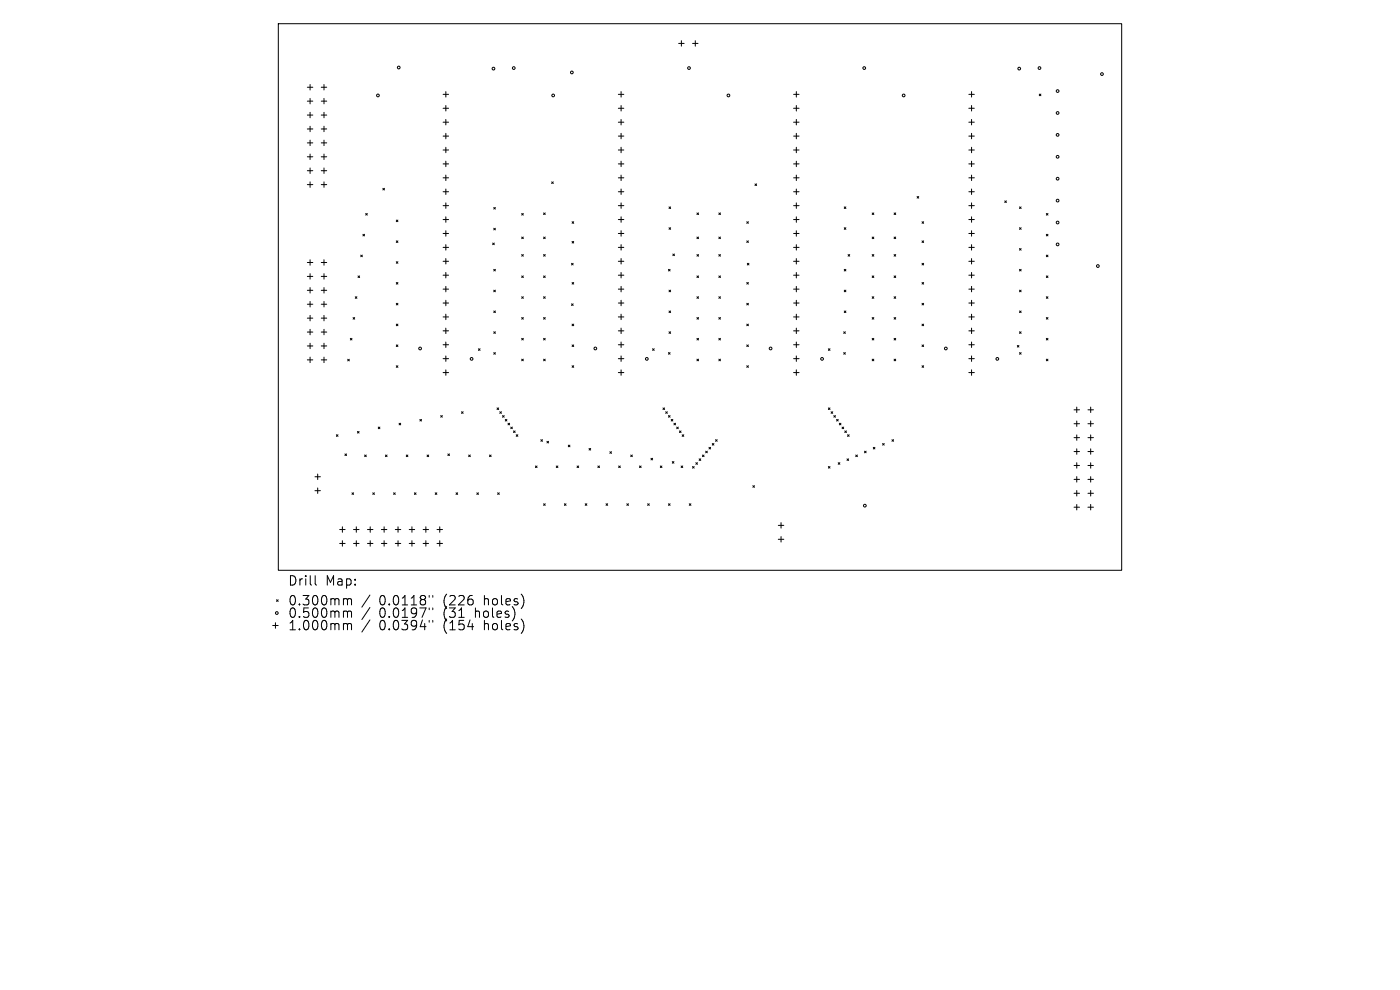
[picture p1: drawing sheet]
<svg xmlns="http://www.w3.org/2000/svg" width="297mm" height="210mm" viewBox="0 0 297 210" stroke-linecap="round" stroke-linejoin="round" font-family="sans-serif">
<defs><g id="words">
<g font-size="2.8">
<text x="61" y="124.5">Drill</text>
<text x="69" y="124.5">Map:</text>
<text x="61" y="128.7">0.300mm</text>
<text x="61" y="131.3">0.500mm</text>
<text x="80.5" y="128.7">0.0118&quot;</text>
<text x="80.5" y="131.3">0.0197&quot;</text>
<text x="94.2" y="128.7">(226</text>
<text x="94.2" y="131.3">(31</text>
<text x="101.1" y="131.3">holes)</text>
<text x="103" y="128.7">holes)</text>
<text x="61" y="134">1.000mm</text>
<text x="80.5" y="134">0.0394&quot;</text>
<text x="94.2" y="134">(154</text>
<text x="103" y="134">holes)</text>
</g>
</g></defs>
<g fill="none" stroke="#000" stroke-width=".21">
<path d="M59 5h179v116h-179zM65.2 18.5h1.2M65.8 17.9v1.2M68.2 18.5h1.1M68.7 17.9v1.2M94.6 19.4v1.2M131.8 19.4v1.2M144 9.2h1.1M144.6 8.6v1.2M146.9 9.2h1.2M147.5 8.6v1.2M168.9 19.4v1.2"/>
<path d="M206.1 19.4v1.2M220.5 20l.3 .3M220.8 20l-.3 .3M65.2 21.5h1.2M65.2 24.4h1.2M65.2 27.4h1.2M65.2 30.3h1.2M65.2 33.3h1.2M65.2 36.2h1.2M65.2 39.2h1.2M65.8 20.9v1.1M65.8 23.8v1.2"/>
<path d="M65.8 26.8v1.1M65.8 29.7v1.2M65.8 32.7v1.1M65.8 35.6v1.2M65.8 38.6v1.1M68.2 21.5h1.1M68.2 24.4h1.1M68.2 27.4h1.1M68.2 30.3h1.1M68.2 33.3h1.1M68.2 36.2h1.1M68.2 39.2h1.1"/>
<path d="M68.7 20.9v1.1M68.7 23.8v1.2M68.7 26.8v1.1M68.7 29.7v1.2M68.7 32.7v1.1M68.7 35.6v1.2M68.7 38.6v1.1M81.2 39.9l.4 .4M81.6 39.9l-.4 .4M94 20h1.2M94 23h1.2M94 25.9h1.2"/>
<path d="M94 28.9h1.2M94 31.8h1.2M94 34.8h1.2M94 37.7h1.2M94.6 22.4v1.1M94.6 25.3v1.2M94.6 28.3v1.1M94.6 31.2v1.2M94.6 34.2v1.2M94.6 37.1v1.2M117 38.6l.4 .3M117.4 38.6l-.4 .3"/>
<path d="M131.2 20h1.1M131.2 23h1.1M131.2 25.9h1.1M131.2 28.9h1.1M131.2 31.8h1.1M131.2 34.8h1.1M131.2 37.7h1.1M131.8 22.4v1.1M131.8 25.3v1.2M131.8 28.3v1.1M131.8 31.2v1.2M131.8 34.2v1.2"/>
<path d="M131.8 37.1v1.2M160.2 39l.3 .4M160.5 39l-.3 .4M168.4 20h1.1M168.4 23h1.1M168.4 25.9h1.1M168.4 28.9h1.1M168.4 31.8h1.1M168.4 34.8h1.1M168.4 37.7h1.1M168.9 22.4v1.1M168.9 25.3v1.2"/>
<path d="M168.9 28.3v1.1M168.9 31.2v1.2M168.9 34.2v1.2M168.9 37.1v1.2M205.5 20h1.2M205.5 23h1.2M205.5 25.9h1.2M205.5 28.9h1.2M205.5 31.8h1.2M205.5 34.8h1.2M205.5 37.7h1.2M206.1 22.4v1.1"/>
<path d="M206.1 25.3v1.2M206.1 28.3v1.1M206.1 31.2v1.2M206.1 34.2v1.2M206.1 37.1v1.2M65.2 55.7h1.2M65.2 58.6h1.2M65.8 55.1v1.2M65.8 58.1v1.1M68.2 55.7h1.1M68.2 58.6h1.1M68.7 55.1v1.2"/>
<path d="M68.7 58.1v1.1M75.9 58.5l.4 .4M76.3 58.5l-.4 .4M76.5 54.1l.4 .4M76.9 54.1l-.4 .4M77 49.7l.3 .3M77.3 49.7l-.3 .3M77.6 45.3l.3 .3M77.9 45.3l-.3 .3M84.1 46.7l.3 .3M84.1 51.1l.3 .3M84.1 55.5l.3 .4"/>
<path d="M84.1 59.9l.3 .4M84.4 46.7l-.3 .3M84.4 51.1l-.3 .3M84.4 55.5l-.3 .4M84.4 59.9l-.3 .4M94 40.7h1.2M94 43.6h1.2M94 46.6h1.2M94 49.5h1.2M94 52.5h1.2M94 55.4h1.2M94 58.4h1.2"/>
<path d="M94.6 40.1v1.2M94.6 43v1.2M94.6 46v1.2M94.6 48.9v1.2M94.6 51.9v1.2M94.6 54.8v1.2M94.6 57.8v1.2M104.5 51.6l.4 .3M104.7 44l.4 .4M104.7 48.4l.4 .4M104.7 57.1l.4 .4M104.9 51.6l-.4 .3"/>
<path d="M105.1 44l-.4 .4M105.1 48.4l-.4 .4M105.1 57.1l-.4 .4M110.7 45.3l.3 .3M110.7 50.3l.3 .3M110.7 54l.3 .3M110.7 58.5l.3 .4M111 45.3l-.3 .3M111 50.3l-.3 .3M111 54l-.3 .3M111 58.5l-.3 .4M115.3 45.2l.4 .3"/>
<path d="M115.3 50.3l.4 .3M115.3 54l.4 .3M115.3 58.5l.4 .4M115.7 58.5l-.4 .4M115.7 45.2l-.4 .3M115.7 50.3l-.4 .3M115.7 54l-.4 .3M121.2 55.9l.4 .3M121.4 51.2l.3 .4M121.4 47l.3 .4M121.4 59.9l.3 .4M121.6 55.9l-.4 .3"/>
<path d="M121.7 47l-.3 .4M121.7 51.2l-.3 .4M121.7 59.9l-.3 .4M131.2 40.7h1.1M131.2 43.6h1.1M131.2 46.6h1.1M131.2 49.5h1.1M131.2 52.5h1.1M131.2 55.4h1.1M131.2 58.4h1.1M131.8 40.1v1.2M131.8 43v1.2"/>
<path d="M131.8 46v1.2M131.8 48.9v1.2M131.8 51.9v1.2M131.8 54.8v1.2M131.8 57.8v1.2M141.8 57.1l.4 .4M141.9 43.9l.4 .3M141.9 48.3l.4 .4M142.2 57.1l-.4 .4M142.3 43.9l-.4 .3M142.3 48.3l-.4 .4M142.7 53.9l.4 .3"/>
<path d="M143.1 53.9l-.4 .3M147.9 45.2l.3 .3M147.9 50.3l.3 .3M147.9 54l.3 .3M147.9 58.5l.3 .4M148.2 45.2l-.3 .3M148.2 50.3l-.3 .3M148.2 54l-.3 .3M148.2 58.5l-.3 .4M152.5 45.2l.3 .3M152.5 50.3l.3 .3M152.5 54l.3 .3"/>
<path d="M152.5 58.5l.3 .4M152.8 45.2l-.3 .3M152.8 50.3l-.3 .3M152.8 54l-.3 .3M152.8 58.5l-.3 .4M158.4 51.1l.4 .3M158.4 59.9l.4 .4M158.4 47l.4 .4M158.5 55.9l.4 .3M158.8 47l-.4 .4M158.8 51.1l-.4 .3M158.8 59.9l-.4 .4"/>
<path d="M158.9 55.9l-.4 .3M168.4 40.7h1.1M168.4 43.6h1.1M168.4 46.6h1.1M168.4 49.5h1.1M168.4 52.5h1.1M168.4 55.4h1.1M168.4 58.4h1.1M168.9 40.1v1.2M168.9 43v1.2M168.9 46v1.2M168.9 48.9v1.2"/>
<path d="M168.9 51.9v1.2M168.9 54.8v1.2M168.9 57.8v1.2M179.1 43.9l.4 .3M179.1 48.3l.4 .4M179.1 57.1l.4 .4M179.5 43.9l-.4 .3M179.5 48.3l-.4 .4M179.5 57.1l-.4 .4M179.9 54l.4 .3M180.3 54l-.4 .3M185 45.2l.4 .3"/>
<path d="M185 50.3l.4 .3M185 54l.4 .3M185 58.5l.4 .4M185.4 50.3l-.4 .3M185.4 45.2l-.4 .3M185.4 54l-.4 .3M185.4 58.5l-.4 .4M189.7 45.2l.3 .3M189.7 50.3l.3 .3M189.7 54l.3 .3M189.7 58.5l.3 .4M190 45.2l-.3 .3"/>
<path d="M190 50.3l-.3 .3M190 54l-.3 .3M190 58.5l-.3 .4M194.6 41.7l.3 .3M194.9 41.7l-.3 .3M195.6 51.1l.3 .3M195.6 59.9l.3 .4M195.6 47l.3 .4M195.6 55.9l.3 .3M195.9 47l-.3 .4M195.9 51.1l-.3 .3M195.9 55.9l-.3 .3"/>
<path d="M195.9 59.9l-.3 .4M205.5 40.7h1.2M205.5 43.6h1.2M205.5 46.6h1.2M205.5 49.5h1.2M205.5 52.5h1.2M205.5 55.4h1.2M205.5 58.4h1.2M206.1 40.1v1.2M206.1 43v1.2M206.1 46v1.2M206.1 48.9v1.2"/>
<path d="M206.1 51.9v1.2M206.1 54.8v1.2M206.1 57.8v1.2M213.2 42.6l.3 .4M213.5 42.6l-.3 .4M216.3 43.9l.3 .3M216.3 48.3l.3 .4M216.3 52.7l.3 .4M216.3 57.1l.3 .4M216.6 43.9l-.3 .3M216.6 48.3l-.3 .4M216.6 52.7l-.3 .4"/>
<path d="M216.6 57.1l-.3 .4M222 45.3l.3 .3M222 49.7l.3 .3M222 54.1l.3 .4M222 58.5l.3 .4M222.3 45.3l-.3 .3M222.3 49.7l-.3 .3M222.3 54.1l-.3 .4M222.3 58.5l-.3 .4M65.2 61.6h1.2M65.2 64.5h1.2M65.2 67.5h1.2"/>
<path d="M65.2 70.4h1.2M65.2 73.4h1.2M65.2 76.3h1.2M65.8 61v1.2M65.8 64v1.1M65.8 66.9v1.2M65.8 69.9v1.1M65.8 72.8v1.2M65.8 75.8v1.1M68.2 61.6h1.1M68.2 64.5h1.1M68.2 67.5h1.1"/>
<path d="M68.2 70.4h1.1M68.2 73.4h1.1M68.2 76.3h1.1M68.7 61v1.2M68.7 64v1.1M68.7 66.9v1.2M68.7 69.9v1.1M68.7 72.8v1.2M68.7 75.8v1.1M73.8 76.2l.3 .4M74.1 76.2l-.3 .4M74.3 71.8l.4 .3"/>
<path d="M74.7 71.8l-.4 .3M74.9 67.4l.4 .3M75.3 67.4l-.4 .3M75.4 62.9l.3 .4M75.7 62.9l-.3 .4M84.1 64.3l.3 .4M84.1 68.8l.3 .3M84.1 73.2l.3 .3M84.1 77.6l.3 .3M84.4 64.3l-.3 .4M84.4 68.8l-.3 .3M84.4 73.2l-.3 .3"/>
<path d="M84.4 77.6l-.3 .3M94 61.3h1.2M94 64.3h1.2M94 67.2h1.2M94 70.2h1.2M94 73.1h1.2M94 76.1h1.2M94 79h1.2M94.6 60.7v1.2M94.6 63.7v1.2M94.6 66.7v1.1M94.6 69.6v1.2"/>
<path d="M94.6 72.6v1.1M94.6 75.5v1.2M94.6 78.5v1.1M101.5 74l.3 .3M101.8 74l-.3 .3M104.7 61.5l.4 .4M104.7 66l.4 .3M104.7 70.4l.4 .3M104.7 74.8l.4 .3M105.1 61.5l-.4 .4M105.1 66l-.4 .3M105.1 70.4l-.4 .3"/>
<path d="M105.1 74.8l-.4 .3M110.7 62.9l.3 .4M110.7 67.4l.3 .3M110.7 71.8l.3 .3M110.7 76.2l.3 .3M111 67.4l-.3 .3M111 62.9l-.3 .4M111 71.8l-.3 .3M111 76.2l-.3 .3M115.3 62.9l.4 .4M115.3 67.4l.4 .3M115.3 71.8l.4 .3"/>
<path d="M115.3 76.2l.4 .3M115.7 62.9l-.4 .4M115.7 71.8l-.4 .3M115.7 67.4l-.4 .3M115.7 76.2l-.4 .3M121.2 64.5l.4 .3M121.4 68.8l.3 .3M121.4 73.2l.3 .3M121.4 77.6l.3 .3M121.6 64.5l-.4 .3M121.7 77.6l-.3 .3M121.7 68.8l-.3 .3"/>
<path d="M121.7 73.2l-.3 .3M131.2 61.3h1.1M131.2 64.3h1.1M131.2 67.2h1.1M131.2 70.2h1.1M131.2 73.1h1.1M131.2 76.1h1.1M131.2 79h1.1M131.8 60.7v1.2M131.8 63.7v1.2M131.8 66.7v1.1M131.8 69.6v1.2"/>
<path d="M131.8 72.6v1.1M131.8 75.5v1.2M131.8 78.5v1.1M138.4 74l.4 .3M138.8 74l-.4 .3M141.8 74.8l.4 .3M141.9 61.5l.4 .4M141.9 66l.4 .3M141.9 70.4l.4 .3M142.2 74.8l-.4 .3M142.3 61.5l-.4 .4M142.3 66l-.4 .3"/>
<path d="M142.3 70.4l-.4 .3M147.9 62.9l.3 .4M147.9 67.4l.3 .3M147.9 71.8l.3 .3M147.9 76.2l.3 .3M148.2 62.9l-.3 .4M148.2 67.4l-.3 .3M148.2 71.8l-.3 .3M148.2 76.2l-.3 .3M152.5 62.9l.3 .4M152.5 67.4l.3 .3M152.5 71.8l.3 .3"/>
<path d="M152.5 76.2l.3 .3M152.8 62.9l-.3 .4M152.8 67.4l-.3 .3M152.8 71.8l-.3 .3M152.8 76.2l-.3 .3M158.4 64.3l.4 .4M158.4 68.8l.4 .3M158.4 73.2l.4 .3M158.4 77.6l.4 .3M158.8 68.8l-.4 .3M158.8 64.3l-.4 .4M158.8 73.2l-.4 .3"/>
<path d="M158.8 77.6l-.4 .3M168.4 61.3h1.1M168.4 64.3h1.1M168.4 67.2h1.1M168.4 70.2h1.1M168.4 73.1h1.1M168.4 76.1h1.1M168.4 79h1.1M168.9 60.7v1.2M168.9 63.7v1.2M168.9 66.7v1.1M168.9 69.6v1.2"/>
<path d="M168.9 72.6v1.1M168.9 75.5v1.2M168.9 78.5v1.1M175.7 74l.4 .3M176.1 74l-.4 .3M179 70.4l.3 .3M179 74.8l.3 .3M179.1 61.5l.4 .4M179.1 66l.4 .3M179.3 70.4l-.3 .3M179.3 74.8l-.3 .3M179.5 66l-.4 .3"/>
<path d="M179.5 61.5l-.4 .4M185 62.9l.4 .4M185 67.4l.4 .3M185 71.8l.4 .3M185 76.2l.4 .3M185.4 62.9l-.4 .4M185.4 67.4l-.4 .3M185.4 71.8l-.4 .3M185.4 76.2l-.4 .3M189.7 62.9l.3 .4M189.7 67.4l.3 .3M189.7 71.8l.3 .3"/>
<path d="M189.7 76.2l.3 .3M190 62.9l-.3 .4M190 67.4l-.3 .3M190 71.8l-.3 .3M190 76.2l-.3 .3M195.6 64.3l.3 .4M195.6 68.8l.3 .3M195.6 73.2l.3 .3M195.6 77.6l.3 .3M195.9 64.3l-.3 .4M195.9 68.8l-.3 .3M195.9 73.2l-.3 .3"/>
<path d="M195.9 77.6l-.3 .3M205.5 61.3h1.2M205.5 64.3h1.2M205.5 67.2h1.2M205.5 70.2h1.2M205.5 73.1h1.2M205.5 76.1h1.2M205.5 79h1.2M206.1 60.7v1.2M206.1 63.7v1.2M206.1 66.7v1.1M206.1 69.6v1.2"/>
<path d="M206.1 72.6v1.1M206.1 75.5v1.2M206.1 78.5v1.1M215.8 73.3l.4 .3M216.2 73.3l-.4 .3M216.3 61.5l.3 .4M216.3 66l.3 .3M216.3 70.4l.3 .3M216.3 74.8l.3 .3M216.6 61.5l-.3 .4M216.6 66l-.3 .3M216.6 70.4l-.3 .3"/>
<path d="M216.6 74.8l-.3 .3M222 62.9l.3 .4M222 67.4l.3 .3M222 71.8l.3 .3M222 76.2l.3 .3M222.3 62.9l-.3 .4M222.3 67.4l-.3 .3M222.3 71.8l-.3 .3M222.3 76.2l-.3 .3M71.4 92.2l.3 .4M71.7 92.2l-.3 .4M73.2 96.3l.3 .3"/>
<path d="M73.5 96.3l-.3 .3M75.8 91.5l.4 .4M76.2 91.5l-.4 .4M77.4 96.5l.3 .4M77.7 96.5l-.3 .4M80.2 90.6l.4 .3M80.6 90.6l-.4 .3M81.8 96.5l.3 .4M82.1 96.5l-.3 .4M84.7 89.8l.3 .3M85 89.8l-.3 .3M86.2 96.5l.3 .4"/>
<path d="M86.5 96.5l-.3 .4M89.1 89l.3 .3M89.4 89l-.3 .3M90.6 96.5l.3 .4M90.9 96.5l-.3 .4M93.5 88.2l.3 .3M93.8 88.2l-.3 .3M95 96.3l.4 .3M95.4 96.3l-.4 .3M97.9 87.3l.4 .4M98.3 87.3l-.4 .4M99.4 96.5l.4 .4"/>
<path d="M99.8 96.5l-.4 .4M103.8 96.5l.4 .4M104.2 96.5l-.4 .4M105.4 86.5l.4 .4M105.8 86.5l-.4 .4M106 87.3l.4 .4M106.4 87.3l-.4 .4M106.6 88.2l.4 .3M107 88.2l-.4 .3M107.2 89l.3 .3M107.5 89l-.3 .3M107.8 89.8l.3 .3"/>
<path d="M108.1 89.8l-.3 .3M108.3 90.6l.4 .3M108.7 90.6l-.4 .3M108.9 91.4l.4 .4M109.3 91.4l-.4 .4M109.5 92.2l.4 .4M109.9 92.2l-.4 .4M113.6 98.8l.3 .4M113.9 98.8l-.3 .4M114.7 93.3l.4 .3M115.1 93.3l-.4 .3M116 93.6l.4 .4"/>
<path d="M116.4 93.6l-.4 .4M118 98.8l.4 .4M118.4 98.8l-.4 .4M120.6 94.4l.3 .4M120.9 94.4l-.3 .4M122.4 98.8l.4 .4M122.8 98.8l-.4 .4M125 95.1l.3 .4M125.3 95.1l-.3 .4M126.8 98.8l.4 .4M127.2 98.8l-.4 .4M129.4 95.8l.3 .4"/>
<path d="M129.7 95.8l-.3 .4M131.2 98.8l.4 .4M131.6 98.8l-.4 .4M133.8 96.5l.4 .4M134.2 96.5l-.4 .4M135.7 98.8l.3 .4M136 98.8l-.3 .4M138.1 97.2l.4 .4M138.5 97.2l-.4 .4M140.1 98.8l.3 .4M140.4 98.8l-.3 .4M140.6 86.5l.4 .4"/>
<path d="M141 86.5l-.4 .4M141.2 87.3l.4 .4M141.6 87.3l-.4 .4M141.8 88.2l.4 .3M142.2 88.2l-.4 .3M142.4 89l.3 .3M142.6 97.9l.4 .4M142.7 89l-.3 .3M143 97.9l-.4 .4M143 89.8l.3 .3M143.3 89.8l-.3 .3M143.6 90.6l.3 .3"/>
<path d="M143.9 90.6l-.3 .3M144.1 91.4l.4 .4M144.5 91.4l-.4 .4M144.5 98.8l.3 .4M144.7 92.2l.4 .4M144.8 98.8l-.3 .4M145.1 92.2l-.4 .4M146.9 99l.4 .3M147.3 99l-.4 .3M147.6 98.1l.4 .4M148 98.1l-.4 .4M148.3 97.3l.4 .4"/>
<path d="M148.7 97.3l-.4 .4M149 96.5l.4 .4M149.4 96.5l-.4 .4M149.7 95.7l.4 .4M150.1 95.7l-.4 .4M150.4 94.9l.4 .3M150.8 94.9l-.4 .3M151.1 94.1l.4 .3M151.5 94.1l-.4 .3M151.8 93.3l.3 .3M152.1 93.3l-.3 .3M175.7 86.5l.4 .4"/>
<path d="M175.7 99l.4 .3M176.1 86.5l-.4 .4M176.1 99l-.4 .3M176.3 87.3l.4 .4M176.7 87.3l-.4 .4M176.9 88.2l.3 .3M177.2 88.2l-.3 .3M177.5 89l.3 .3M177.8 89l-.3 .3M177.8 98.1l.4 .4M178.1 89.8l.3 .3M178.2 98.1l-.4 .4"/>
<path d="M178.4 89.8l-.3 .3M178.6 90.6l.4 .3M179 90.6l-.4 .3M179.2 91.4l.4 .4M179.6 91.4l-.4 .4M179.7 97.3l.3 .4M179.8 92.2l.3 .4M180 97.3l-.3 .4M180.1 92.2l-.3 .4M181.5 96.5l.4 .4M181.9 96.5l-.4 .4M183.4 95.7l.3 .4"/>
<path d="M183.7 95.7l-.3 .4M185.3 94.9l.3 .3M185.6 94.9l-.3 .3M187.2 94.1l.4 .3M187.6 94.1l-.4 .3M189.2 93.3l.4 .3M189.6 93.3l-.4 .3M227.9 86.9h1.1M227.9 89.9h1.1M227.9 92.8h1.1M227.9 95.8h1.1M227.9 98.7h1.1"/>
<path d="M228.4 86.4v1.1M228.4 89.3v1.2M228.4 92.3v1.1M228.4 95.2v1.2M228.4 98.2v1.1M230.8 86.9h1.2M230.8 89.9h1.2M230.8 92.8h1.2M230.8 95.8h1.2M230.8 98.7h1.2M231.4 86.4v1.1M231.4 89.3v1.2"/>
<path d="M231.4 92.3v1.1M231.4 95.2v1.2M231.4 98.2v1.1M66.8 101.1h1.2M66.8 104.1h1.2M67.4 100.6v1.1M67.4 103.5v1.2M72.1 112.3h1.1M72.1 115.3h1.1M72.6 111.8v1.1M72.6 114.7v1.2M74.7 104.5l.3 .4"/>
<path d="M75 112.3h1.2M75 115.3h1.2M75 104.5l-.3 .4M75.6 111.8v1.1M75.6 114.7v1.2M78 112.3h1.1M78 115.3h1.1M78.5 111.8v1.1M78.5 114.7v1.2M79.1 104.5l.3 .4M79.4 104.5l-.3 .4M80.9 112.3h1.2"/>
<path d="M80.9 115.3h1.2M81.5 111.8v1.1M81.5 114.7v1.2M83.5 104.5l.3 .4M83.8 104.5l-.3 .4M83.9 112.3h1.1M83.9 115.3h1.1M84.4 111.8v1.1M84.4 114.7v1.2M86.8 112.3h1.2M86.8 115.3h1.2M87.4 111.8v1.1"/>
<path d="M87.4 114.7v1.2M87.9 104.5l.4 .4M88.3 104.5l-.4 .4M89.8 112.3h1.1M89.8 115.3h1.1M90.3 111.8v1.1M90.3 114.7v1.2M92.3 104.5l.4 .4M92.7 104.5l-.4 .4M92.7 112.3h1.2M92.7 115.3h1.2M93.3 111.8v1.1"/>
<path d="M93.3 114.7v1.2M96.7 104.5l.4 .4M97.1 104.5l-.4 .4M101.2 104.5l.3 .4M101.5 104.5l-.3 .4M105.6 104.5l.3 .4M105.9 104.5l-.3 .4M115.3 106.9l.4 .3M115.7 106.9l-.4 .3M119.7 106.9l.4 .3M120.1 106.9l-.4 .3M124.2 106.9l.3 .3"/>
<path d="M124.5 106.9l-.3 .3M128.6 106.9l.3 .3M128.9 106.9l-.3 .3M133 106.9l.3 .3M133.3 106.9l-.3 .3M137.4 106.9l.3 .3M137.7 106.9l-.3 .3M141.8 106.9l.4 .3M142.2 106.9l-.4 .3M146.2 106.9l.4 .3M146.6 106.9l-.4 .3M159.7 103l.4 .4"/>
<path d="M160.1 103l-.4 .4M165.1 111.4h1.2M165.1 114.4h1.2M165.7 110.9v1.1M165.7 113.8v1.2M227.9 101.7h1.1M227.9 104.6h1.1M227.9 107.6h1.1M228.4 101.1v1.2M228.4 104.1v1.1M228.4 107v1.2M230.8 101.7h1.2"/>
<path d="M230.8 104.6h1.2M230.8 107.6h1.2M231.4 101.1v1.2M231.4 104.1v1.1M231.4 107v1.2M57.9 132.7h1.1M58.4 132.1v1.2M58.7 127.2l.3 .4M59 127.2l-.3 .4M66.9 122.1v1.7l.2 .3M73.1 127h.3l.3 .3M73.1 129.6h.3l.3 .3"/>
<path d="M73.1 132.3h.3l.3 .3M73.7 127.3l.3-.3 .5 .1 .1 1.2M73.7 127.3v1M73.7 129.9v1.1M73.7 132.6v1M73.7 129.9l.3-.3 .5 .1 .1 1.3M73.7 132.6l.3-.3 .5 .1 .1 1.2M78.5 126.2l-1.7 2.6M78.5 128.9l-1.7 2.5M78.5 131.5l-1.7 2.6M91.1 126.3v.4M91.1 129v.3"/>
<path d="M91.1 131.6v.4M91.8 126.3v.4M91.8 129v.3M91.8 131.6v.4"/>
<circle cx="84.6" cy="14.3" r=".29"/>
<circle cx="104.7" cy="14.6" r=".29"/>
<circle cx="109" cy="14.4" r=".29"/>
<circle cx="121.3" cy="15.4" r=".29"/>
<circle cx="146.2" cy="14.4" r=".29"/>
<circle cx="183.3" cy="14.4" r=".29"/>
<circle cx="216.2" cy="14.6" r=".29"/>
<circle cx="220.5" cy="14.4" r=".29"/>
<circle cx="224.4" cy="19.3" r=".29"/>
<circle cx="233.8" cy="15.7" r=".29"/>
<circle cx="80.2" cy="20.2" r=".29"/>
<circle cx="117.4" cy="20.2" r=".29"/>
<circle cx="154.5" cy="20.2" r=".29"/>
<circle cx="191.7" cy="20.2" r=".29"/>
<circle cx="224.4" cy="37.9" r=".29"/>
<circle cx="224.4" cy="28.6" r=".29"/>
<circle cx="224.4" cy="24" r=".29"/>
<circle cx="224.4" cy="33.3" r=".29"/>
<circle cx="224.4" cy="47.2" r=".29"/>
<circle cx="224.4" cy="51.8" r=".29"/>
<circle cx="224.4" cy="42.6" r=".29"/>
<circle cx="232.9" cy="56.4" r=".29"/>
<circle cx="89.1" cy="73.9" r=".29"/>
<circle cx="100" cy="76.1" r=".29"/>
<circle cx="126.3" cy="73.9" r=".29"/>
<circle cx="137.2" cy="76.1" r=".29"/>
<circle cx="163.5" cy="73.9" r=".29"/>
<circle cx="174.4" cy="76.1" r=".29"/>
<circle cx="200.7" cy="73.9" r=".29"/>
<circle cx="211.6" cy="76.1" r=".29"/>
<circle cx="183.5" cy="107.3" r=".29"/>
<circle cx="58.7" cy="130" r=".29"/>
</g>
<use href="#words"/>
</svg>
